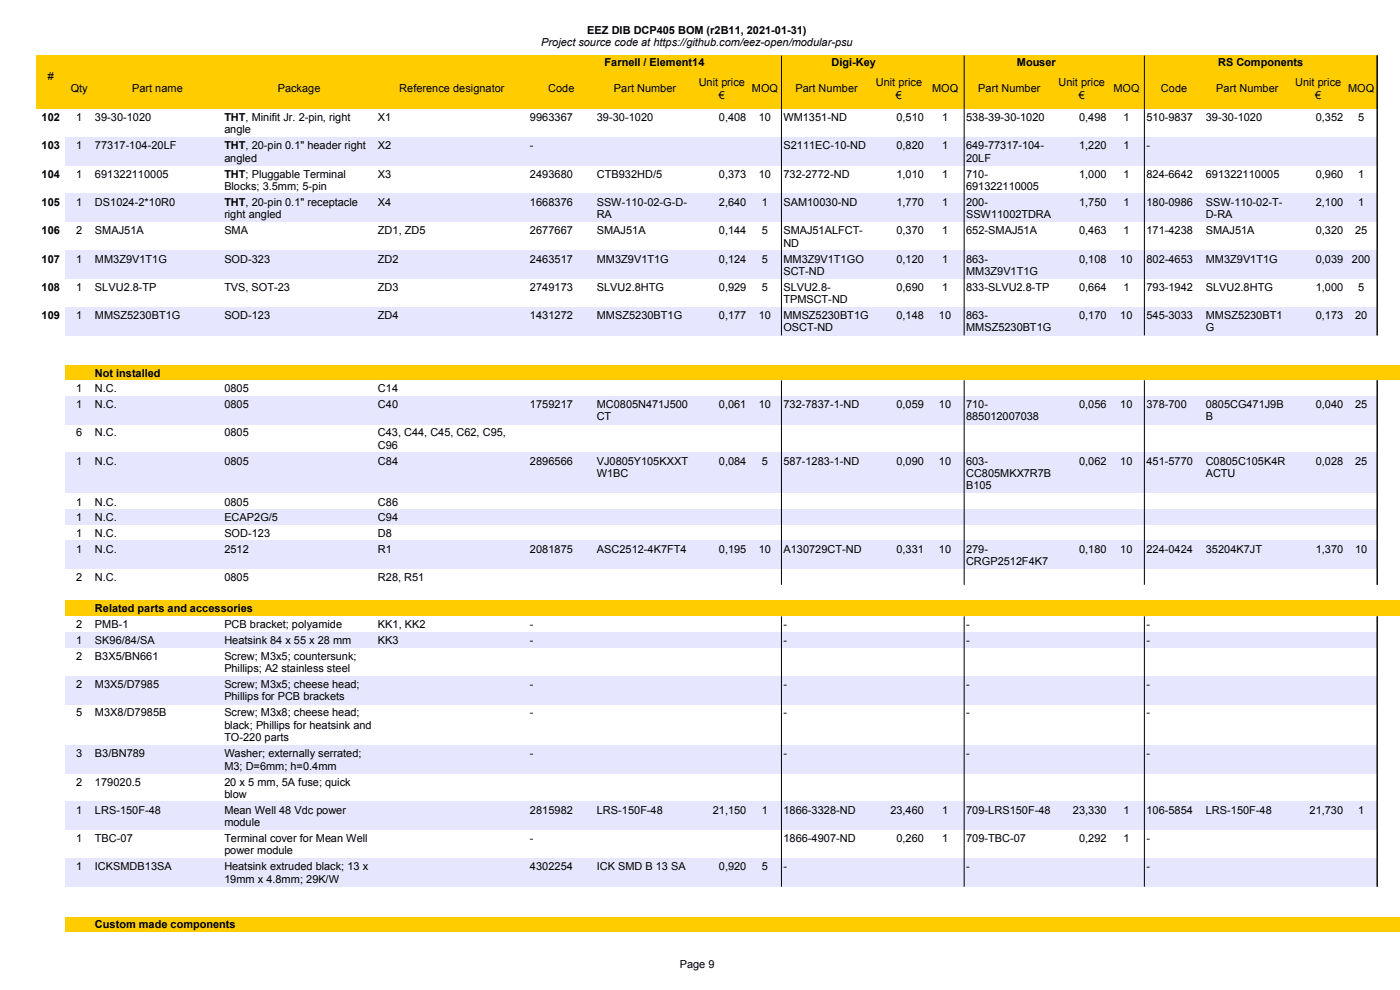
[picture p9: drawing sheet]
<svg xmlns="http://www.w3.org/2000/svg" width="297mm" height="210mm" viewBox="0 0 297 210" stroke-linecap="round" stroke-linejoin="round" font-family="sans-serif">
<defs><g id="words">
<g font-size="2.3">
<text x="114.8" y="9.8">Project source code at https://github.com/eez-open/modular-psu</text>
<text x="124.6" y="7.2">EEZ DIB DCP405 BOM (r2B11, 2021-01-31)</text>
<text x="10.1" y="17">#</text>
<text x="128.3" y="13.9">Farnell / Element14</text>
<text x="176.4" y="13.9">Digi-Key</text>
<text x="215.7" y="13.9">Mouser</text>
<text x="258.4" y="13.9">RS Components</text>
<text x="15" y="19.6">Qty</text>
<text x="28" y="19.6">Part name</text>
<text x="58.9" y="19.6">Package</text>
<text x="84.7" y="19.6">Reference designator</text>
<text x="116.3" y="19.6">Code</text>
<text x="130.2" y="19.6">Part Number</text>
<text x="148.2" y="18.3">Unit price</text>
<text x="152.5" y="20.9">€</text>
<text x="159.5" y="19.6">MOQ</text>
<text x="168.8" y="19.6">Part Number</text>
<text x="185.8" y="18.3">Unit price</text>
<text x="190.1" y="20.9">€</text>
<text x="197.7" y="19.6">MOQ</text>
<text x="207.5" y="19.6">Part Number</text>
<text x="224.6" y="18.3">Unit price</text>
<text x="228.8" y="20.9">€</text>
<text x="236.2" y="19.6">MOQ</text>
<text x="246.3" y="19.6">Code</text>
<text x="258" y="19.6">Part Number</text>
<text x="274.7" y="18.3">Unit price</text>
<text x="279" y="20.9">€</text>
<text x="286" y="19.6">MOQ</text>
<text x="8.8" y="25.7">102</text>
<text x="16.2" y="25.7">1</text>
<text x="20.1" y="25.7">39-30-1020</text>
<text x="47.6" y="25.7">THT, Minifit Jr. 2-pin, right</text>
<text x="47.6" y="28.3">angle</text>
<text x="80.2" y="25.7">X1</text>
<text x="112.4" y="25.7">9963367</text>
<text x="126.6" y="25.7">39-30-1020</text>
<text x="152.5" y="25.7">0,408</text>
<text x="161" y="25.7">10</text>
<text x="166.2" y="25.7">WM1351-ND</text>
<text x="190.2" y="25.7">0,510</text>
<text x="199.8" y="25.7">1</text>
<text x="205" y="25.7">538-39-30-1020</text>
<text x="228.9" y="25.7">0,498</text>
<text x="238.3" y="25.7">1</text>
<text x="243.2" y="25.7">510-9837</text>
<text x="255.8" y="25.7">39-30-1020</text>
<text x="279.1" y="25.7">0,352</text>
<text x="288.1" y="25.7">5</text>
<text x="8.8" y="31.7">103</text>
<text x="16.2" y="31.7">1</text>
<text x="20.1" y="31.7">77317-104-20LF</text>
<text x="47.6" y="31.7">THT, 20-pin 0.1&quot; header right</text>
<text x="47.6" y="34.3">angled</text>
<text x="80.2" y="31.7">X2</text>
<text x="112.4" y="31.7">-</text>
<text x="166.2" y="31.7">S2111EC-10-ND</text>
<text x="190.2" y="31.7">0,820</text>
<text x="199.8" y="31.7">1</text>
<text x="205" y="31.7">649-77317-104-</text>
<text x="205" y="34.3">20LF</text>
<text x="228.9" y="31.7">1,220</text>
<text x="238.3" y="31.7">1</text>
<text x="243.2" y="31.7">-</text>
<text x="8.8" y="37.7">104</text>
<text x="16.2" y="37.7">1</text>
<text x="20.1" y="37.7">691322110005</text>
<text x="47.6" y="37.7">THT; Pluggable Terminal</text>
<text x="47.6" y="40.3">Blocks; 3.5mm; 5-pin</text>
<text x="80.2" y="37.7">X3</text>
<text x="112.4" y="37.7">2493680</text>
<text x="126.6" y="37.7">CTB932HD/5</text>
<text x="152.5" y="37.7">0,373</text>
<text x="161" y="37.7">10</text>
<text x="166.2" y="37.7">732-2772-ND</text>
<text x="190.2" y="37.7">1,010</text>
<text x="199.8" y="37.7">1</text>
<text x="205" y="37.7">710-</text>
<text x="205" y="40.3">691322110005</text>
<text x="228.9" y="37.7">1,000</text>
<text x="238.3" y="37.7">1</text>
<text x="243.2" y="37.7">824-6642</text>
<text x="255.8" y="37.7">691322110005</text>
<text x="279.1" y="37.7">0,960</text>
<text x="288.1" y="37.7">1</text>
<text x="8.8" y="43.7">105</text>
<text x="16.2" y="43.7">1</text>
<text x="20.1" y="43.7">DS1024-2*10R0</text>
<text x="47.6" y="43.7">THT, 20-pin 0.1&quot; receptacle</text>
<text x="47.6" y="46.3">right angled</text>
<text x="80.2" y="43.7">X4</text>
<text x="112.4" y="43.7">1668376</text>
<text x="126.6" y="43.7">SSW-110-02-G-D-</text>
<text x="126.6" y="46.3">RA</text>
<text x="152.5" y="43.7">2,640</text>
<text x="161.6" y="43.7">1</text>
<text x="166.2" y="43.7">SAM10030-ND</text>
<text x="190.2" y="43.7">1,770</text>
<text x="199.8" y="43.7">1</text>
<text x="205" y="43.7">200-</text>
<text x="205" y="46.3">SSW11002TDRA</text>
<text x="228.9" y="43.7">1,750</text>
<text x="238.3" y="43.7">1</text>
<text x="243.2" y="43.7">180-0986</text>
<text x="255.8" y="43.7">SSW-110-02-T-</text>
<text x="255.8" y="46.3">D-RA</text>
<text x="279.1" y="43.7">2,100</text>
<text x="288.1" y="43.7">1</text>
<text x="8.8" y="49.7">106</text>
<text x="16.2" y="49.7">2</text>
<text x="20.1" y="49.7">SMAJ51A</text>
<text x="47.6" y="49.7">SMA</text>
<text x="80.2" y="49.7">ZD1, ZD5</text>
<text x="112.4" y="49.7">2677667</text>
<text x="126.6" y="49.7">SMAJ51A</text>
<text x="152.5" y="49.7">0,144</text>
<text x="161.6" y="49.7">5</text>
<text x="166.2" y="49.7">SMAJ51ALFCT-</text>
<text x="166.2" y="52.3">ND</text>
<text x="190.2" y="49.7">0,370</text>
<text x="199.8" y="49.7">1</text>
<text x="205" y="49.7">652-SMAJ51A</text>
<text x="228.9" y="49.7">0,463</text>
<text x="238.3" y="49.7">1</text>
<text x="243.2" y="49.7">171-4238</text>
<text x="255.8" y="49.7">SMAJ51A</text>
<text x="279.1" y="49.7">0,320</text>
<text x="287.5" y="49.7">25</text>
<text x="8.8" y="55.7">107</text>
<text x="16.2" y="55.7">1</text>
<text x="20.1" y="55.7">MM3Z9V1T1G</text>
<text x="47.6" y="55.7">SOD-323</text>
<text x="80.2" y="55.7">ZD2</text>
<text x="112.4" y="55.7">2463517</text>
<text x="126.6" y="55.7">MM3Z9V1T1G</text>
<text x="152.5" y="55.7">0,124</text>
<text x="161.6" y="55.7">5</text>
<text x="166.2" y="55.7">MM3Z9V1T1GO</text>
<text x="166.2" y="58.3">SCT-ND</text>
<text x="190.2" y="55.7">0,120</text>
<text x="199.8" y="55.7">1</text>
<text x="205" y="55.7">863-</text>
<text x="205" y="58.3">MM3Z9V1T1G</text>
<text x="228.9" y="55.7">0,108</text>
<text x="237.7" y="55.7">10</text>
<text x="243.2" y="55.7">802-4653</text>
<text x="255.8" y="55.7">MM3Z9V1T1G</text>
<text x="279.1" y="55.7">0,039</text>
<text x="286.8" y="55.7">200</text>
<text x="8.8" y="61.7">108</text>
<text x="16.2" y="61.7">1</text>
<text x="20.1" y="61.7">SLVU2.8-TP</text>
<text x="47.6" y="61.7">TVS, SOT-23</text>
<text x="80.2" y="61.7">ZD3</text>
<text x="112.4" y="61.7">2749173</text>
<text x="126.6" y="61.7">SLVU2.8HTG</text>
<text x="152.5" y="61.7">0,929</text>
<text x="161.6" y="61.7">5</text>
<text x="166.2" y="61.7">SLVU2.8-</text>
<text x="166.2" y="64.3">TPMSCT-ND</text>
<text x="190.2" y="61.7">0,690</text>
<text x="199.8" y="61.7">1</text>
<text x="205" y="61.7">833-SLVU2.8-TP</text>
<text x="228.9" y="61.7">0,664</text>
<text x="238.3" y="61.7">1</text>
<text x="243.2" y="61.7">793-1942</text>
<text x="255.8" y="61.7">SLVU2.8HTG</text>
<text x="279.1" y="61.7">1,000</text>
<text x="288.1" y="61.7">5</text>
<text x="8.8" y="67.7">109</text>
<text x="16.2" y="67.7">1</text>
<text x="20.1" y="67.7">MMSZ5230BT1G</text>
<text x="47.6" y="67.7">SOD-123</text>
<text x="80.2" y="67.7">ZD4</text>
<text x="112.4" y="67.7">1431272</text>
<text x="126.6" y="67.7">MMSZ5230BT1G</text>
<text x="152.5" y="67.7">0,177</text>
<text x="161" y="67.7">10</text>
<text x="166.2" y="67.7">MMSZ5230BT1G</text>
<text x="166.2" y="70.3">OSCT-ND</text>
<text x="190.2" y="67.7">0,148</text>
<text x="199.2" y="67.7">10</text>
<text x="205" y="67.7">863-</text>
<text x="205" y="70.3">MMSZ5230BT1G</text>
<text x="228.9" y="67.7">0,170</text>
<text x="237.7" y="67.7">10</text>
<text x="243.2" y="67.7">545-3033</text>
<text x="255.8" y="67.7">MMSZ5230BT1</text>
<text x="255.8" y="70.3">G</text>
<text x="279.1" y="67.7">0,173</text>
<text x="287.5" y="67.7">20</text>
<text x="16.2" y="83.2">1</text>
<text x="20.1" y="79.9">Not installed</text>
<text x="20.1" y="83.2">N.C.</text>
<text x="47.6" y="83.2">0805</text>
<text x="80.2" y="83.2">C14</text>
<text x="16.2" y="86.6">1</text>
<text x="20.1" y="86.6">N.C.</text>
<text x="47.6" y="86.6">0805</text>
<text x="80.2" y="86.6">C40</text>
<text x="112.4" y="86.6">1759217</text>
<text x="126.6" y="86.6">MC0805N471J500</text>
<text x="126.6" y="89.2">CT</text>
<text x="152.5" y="86.6">0,061</text>
<text x="161" y="86.6">10</text>
<text x="166.2" y="86.6">732-7837-1-ND</text>
<text x="190.2" y="86.6">0,059</text>
<text x="199.2" y="86.6">10</text>
<text x="205" y="86.6">710-</text>
<text x="205" y="89.2">885012007038</text>
<text x="228.9" y="86.6">0,056</text>
<text x="237.7" y="86.6">10</text>
<text x="243.2" y="86.6">378-700</text>
<text x="255.8" y="86.6">0805CG471J9B</text>
<text x="255.8" y="89.2">B</text>
<text x="279.1" y="86.6">0,040</text>
<text x="287.5" y="86.6">25</text>
<text x="16.2" y="92.6">6</text>
<text x="20.1" y="92.6">N.C.</text>
<text x="47.6" y="92.6">0805</text>
<text x="80.2" y="92.6">C43, C44, C45, C62, C95,</text>
<text x="80.2" y="95.2">C96</text>
<text x="16.2" y="98.6">1</text>
<text x="20.1" y="98.6">N.C.</text>
<text x="47.6" y="98.6">0805</text>
<text x="80.2" y="98.6">C84</text>
<text x="112.4" y="98.6">2896566</text>
<text x="126.6" y="98.6">VJ0805Y105KXXT</text>
<text x="126.6" y="101.2">W1BC</text>
<text x="152.5" y="98.6">0,084</text>
<text x="161.6" y="98.6">5</text>
<text x="166.2" y="98.6">587-1283-1-ND</text>
<text x="190.2" y="98.6">0,090</text>
<text x="199.2" y="98.6">10</text>
<text x="205" y="98.6">603-</text>
<text x="205" y="101.2">CC805MKX7R7B</text>
<text x="228.9" y="98.6">0,062</text>
<text x="237.7" y="98.6">10</text>
<text x="243.2" y="98.6">451-5770</text>
<text x="255.8" y="98.6">C0805C105K4R</text>
<text x="255.8" y="101.2">ACTU</text>
<text x="279.1" y="98.6">0,028</text>
<text x="287.5" y="98.6">25</text>
<text x="16.2" y="107.2">1</text>
<text x="20.1" y="107.2">N.C.</text>
<text x="47.6" y="107.2">0805</text>
<text x="80.2" y="107.2">C86</text>
<text x="205" y="103.8">B105</text>
<text x="16.2" y="110.6">1</text>
<text x="16.2" y="113.9">1</text>
<text x="20.1" y="110.6">N.C.</text>
<text x="20.1" y="113.9">N.C.</text>
<text x="47.6" y="110.6">ECAP2G/5</text>
<text x="47.6" y="113.9">SOD-123</text>
<text x="80.2" y="110.6">C94</text>
<text x="80.2" y="113.9">D8</text>
<text x="16.2" y="117.3">1</text>
<text x="20.1" y="117.3">N.C.</text>
<text x="47.6" y="117.3">2512</text>
<text x="80.2" y="117.3">R1</text>
<text x="112.4" y="117.3">2081875</text>
<text x="126.6" y="117.3">ASC2512-4K7FT4</text>
<text x="152.5" y="117.3">0,195</text>
<text x="161" y="117.3">10</text>
<text x="166.2" y="117.3">A130729CT-ND</text>
<text x="190.2" y="117.3">0,331</text>
<text x="199.2" y="117.3">10</text>
<text x="205" y="117.3">279-</text>
<text x="205" y="119.9">CRGP2512F4K7</text>
<text x="228.9" y="117.3">0,180</text>
<text x="237.7" y="117.3">10</text>
<text x="243.2" y="117.3">224-0424</text>
<text x="255.8" y="117.3">35204K7JT</text>
<text x="279.1" y="117.3">1,370</text>
<text x="287.5" y="117.3">10</text>
<text x="16.2" y="123.3">2</text>
<text x="20.1" y="123.3">N.C.</text>
<text x="47.6" y="123.3">0805</text>
<text x="80.2" y="123.3">R28, R51</text>
<text x="20.1" y="129.9">Related parts and accessories</text>
<text x="16.2" y="133.3">2</text>
<text x="16.2" y="136.6">1</text>
<text x="20.1" y="133.3">PMB-1</text>
<text x="20.1" y="136.6">SK96/84/SA</text>
<text x="47.6" y="133.3">PCB bracket; polyamide</text>
<text x="47.6" y="136.6">Heatsink 84 x 55 x 28 mm</text>
<text x="80.2" y="133.3">KK1, KK2</text>
<text x="80.2" y="136.6">KK3</text>
<text x="112.4" y="133.3">-</text>
<text x="112.4" y="136.6">-</text>
<text x="166.2" y="133.3">-</text>
<text x="166.2" y="136.6">-</text>
<text x="205" y="133.3">-</text>
<text x="205" y="136.6">-</text>
<text x="243.2" y="133.3">-</text>
<text x="243.2" y="136.6">-</text>
<text x="16.2" y="140">2</text>
<text x="20.1" y="140">B3X5/BN661</text>
<text x="47.6" y="140">Screw; M3x5; countersunk;</text>
<text x="47.6" y="142.6">Phillips; A2 stainless steel</text>
<text x="16.2" y="146">2</text>
<text x="20.1" y="146">M3X5/D7985</text>
<text x="47.6" y="146">Screw; M3x5; cheese head;</text>
<text x="47.6" y="148.6">Phillips for PCB brackets</text>
<text x="112.4" y="146">-</text>
<text x="166.2" y="146">-</text>
<text x="205" y="146">-</text>
<text x="243.2" y="146">-</text>
<text x="16.2" y="152">5</text>
<text x="20.1" y="152">M3X8/D7985B</text>
<text x="47.6" y="152">Screw; M3x8; cheese head;</text>
<text x="47.6" y="154.6">black; Phillips for heatsink and</text>
<text x="112.4" y="152">-</text>
<text x="166.2" y="152">-</text>
<text x="205" y="152">-</text>
<text x="243.2" y="152">-</text>
<text x="16.2" y="160.7">3</text>
<text x="20.1" y="160.7">B3/BN789</text>
<text x="47.6" y="157.2">TO-220 parts</text>
<text x="47.6" y="160.7">Washer; externally serrated;</text>
<text x="112.4" y="160.7">-</text>
<text x="166.2" y="160.7">-</text>
<text x="205" y="160.7">-</text>
<text x="243.2" y="160.7">-</text>
<text x="16.2" y="166.7">2</text>
<text x="20.1" y="166.7">179020.5</text>
<text x="47.6" y="163.3">M3; D=6mm; h=0.4mm</text>
<text x="47.6" y="166.7">20 x 5 mm, 5A fuse; quick</text>
<text x="16.2" y="172.7">1</text>
<text x="20.1" y="172.7">LRS-150F-48</text>
<text x="47.6" y="169.3">blow</text>
<text x="47.6" y="172.7">Mean Well 48 Vdc power</text>
<text x="112.4" y="172.7">2815982</text>
<text x="126.6" y="172.7">LRS-150F-48</text>
<text x="151.2" y="172.7">21,150</text>
<text x="161.6" y="172.7">1</text>
<text x="166.2" y="172.7">1866-3328-ND</text>
<text x="188.9" y="172.7">23,460</text>
<text x="199.8" y="172.7">1</text>
<text x="205" y="172.7">709-LRS150F-48</text>
<text x="227.6" y="172.7">23,330</text>
<text x="238.3" y="172.7">1</text>
<text x="243.2" y="172.7">106-5854</text>
<text x="255.8" y="172.7">LRS-150F-48</text>
<text x="277.8" y="172.7">21,730</text>
<text x="288.1" y="172.7">1</text>
<text x="16.2" y="178.6">1</text>
<text x="20.1" y="178.6">TBC-07</text>
<text x="47.6" y="175.3">module</text>
<text x="47.6" y="178.6">Terminal cover for Mean Well</text>
<text x="112.4" y="178.6">-</text>
<text x="166.2" y="178.6">1866-4907-ND</text>
<text x="190.2" y="178.6">0,260</text>
<text x="199.8" y="178.6">1</text>
<text x="205" y="178.6">709-TBC-07</text>
<text x="228.9" y="178.6">0,292</text>
<text x="238.3" y="178.6">1</text>
<text x="243.2" y="178.6">-</text>
<text x="16.2" y="184.6">1</text>
<text x="20.1" y="184.6">ICKSMDB13SA</text>
<text x="47.6" y="181.3">power module</text>
<text x="47.6" y="184.6">Heatsink extruded black; 13 x</text>
<text x="112.4" y="184.6">4302254</text>
<text x="126.6" y="184.6">ICK SMD B 13 SA</text>
<text x="152.5" y="184.6">0,920</text>
<text x="161.6" y="184.6">5</text>
<text x="166.2" y="184.6">-</text>
<text x="205" y="184.6">-</text>
<text x="243.2" y="184.6">-</text>
<text x="47.6" y="187.3">19mm x 4.8mm; 29K/W</text>
<text x="20.1" y="196.9">Custom made components</text>
<text x="144.2" y="205.3">Page 9</text>
</g>
</g></defs>
<path d="M7.6 11.7h284.5v11.4h-284.5z" fill-rule="evenodd" fill="#fc0"/>
<path d="M165.8 11.8v11.3M204.5 11.8v11.3M242.8 11.8v11.3M292.2 11.8v11.3" fill="none" stroke="#000" stroke-width=".21"/>
<g fill="#e6e6ff">
<path d="M13.9 29.1h278.2v6h-278.2z" fill-rule="evenodd"/>
<path d="M13.9 41.1h278.2v6h-278.2z" fill-rule="evenodd"/>
<path d="M13.9 53.1h278.2v6h-278.2z" fill-rule="evenodd"/>
<path d="M13.9 65.1h278.2v6h-278.2z" fill-rule="evenodd"/>
</g>
<path d="M13.9 77.5h283.2v3.1h-283.2z" fill-rule="evenodd" fill="#fc0"/>
<g fill="#e6e6ff">
<path d="M13.9 84h278.2v6h-278.2z" fill-rule="evenodd"/>
<path d="M13.9 96h278.2v8.7h-278.2z" fill-rule="evenodd"/>
<path d="M13.9 108h278.2v3.3h-278.2z" fill-rule="evenodd"/>
<path d="M13.9 114.7h278.2v6h-278.2z" fill-rule="evenodd"/>
</g>
<path d="M13.9 127.4h283.2v3.3h-283.2z" fill-rule="evenodd" fill="#fc0"/>
<g fill="#e6e6ff">
<path d="M13.9 134.1h278.2v3.3h-278.2z" fill-rule="evenodd"/>
<path d="M13.9 143.4h278.2v6h-278.2z" fill-rule="evenodd"/>
<path d="M13.9 158.1h278.2v6h-278.2z" fill-rule="evenodd"/>
<path d="M13.9 170.1h278.2v6h-278.2z" fill-rule="evenodd"/>
<path d="M13.9 182.1h278.2v6h-278.2z" fill-rule="evenodd"/>
</g>
<path d="M13.9 194.6h283.2v3h-283.2z" fill-rule="evenodd" fill="#fc0"/>
<path d="M165.8 23.1v48M204.5 23.1v48M242.8 23.1v48M292.2 23.1v48M165.8 80.7v43.4M204.5 80.7v43.4M242.8 80.7v43.4M292.2 80.7v43.4M165.8 130.7v57.4M204.5 130.7v57.4M242.8 130.7v57.4M292.2 130.7v57.4" fill="none" stroke="#000" stroke-width=".21"/>
<use href="#words"/>
</svg>
